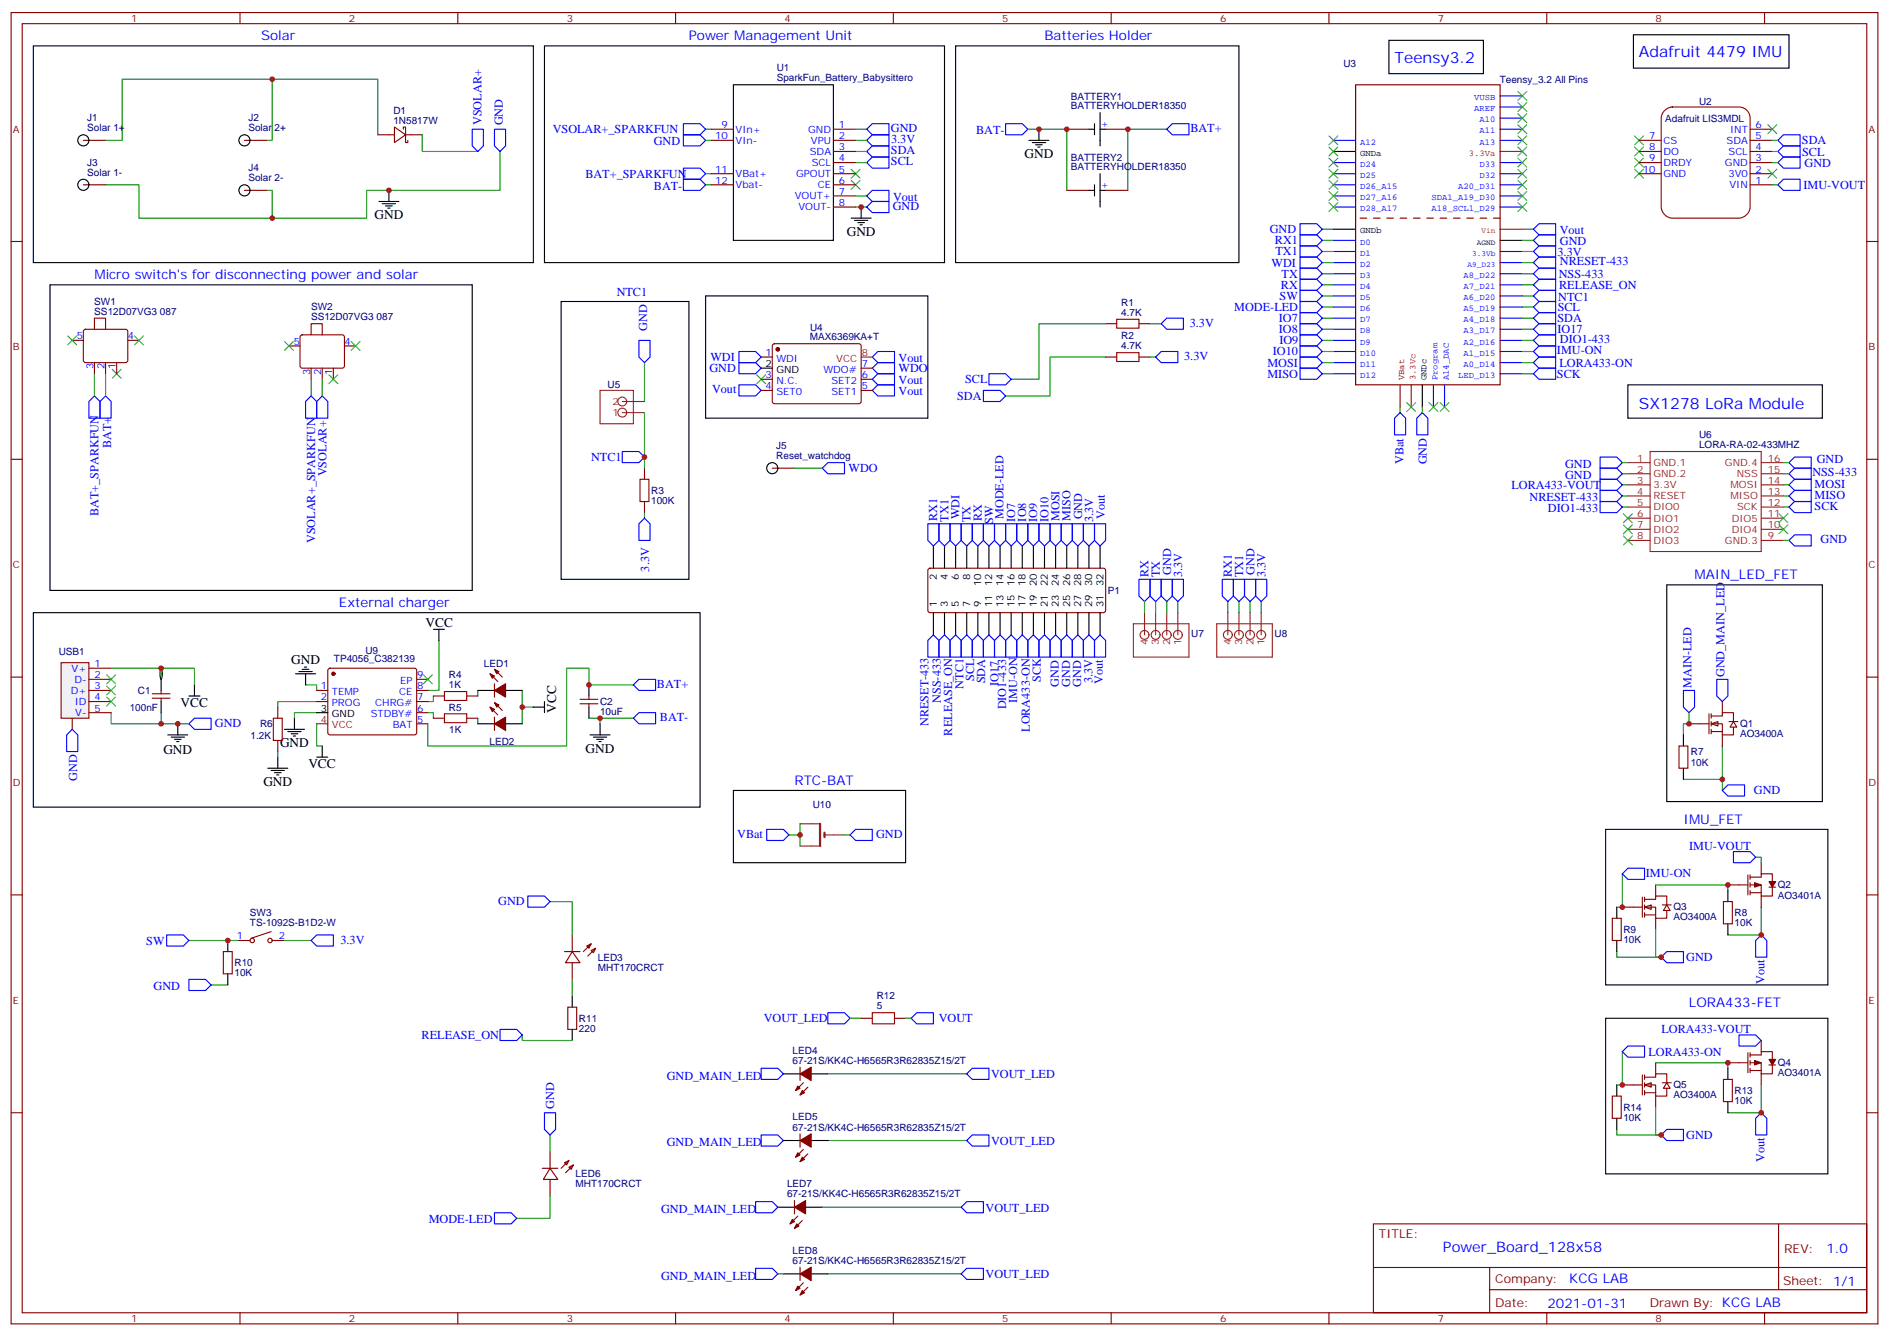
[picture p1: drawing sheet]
<svg xmlns="http://www.w3.org/2000/svg" width="600mm" height="424mm" viewBox="0 0 600 424" stroke-linecap="round" stroke-linejoin="round" font-family="sans-serif">
<defs><g id="words">
<g font-size="4.9" fill="#00f">
<text x="442.7" y="19.9">Teensy3.2</text>
<text x="520.3" y="18.1">Adafruit 4479 IMU</text>
<text x="520.3" y="129.9">SX1278 LoRa Module</text>
</g>
<text font-size="4.6" fill="#00f" x="458.1" y="397.5">Power_Board_128x58</text>
<g font-size="4.2" fill="#00f">
<text x="82.9" y="12.8">Solar</text>
<text x="218.7" y="12.8">Power Management Unit</text>
<text x="331.6" y="12.8">Batteries Holder</text>
<text x="30" y="88.7">Micro switch's for disconnecting power and solar</text>
<text x="538" y="183.9">MAIN_LED_FET</text>
<text x="107.6" y="192.7">External charger</text>
<text x="252.2" y="249.2">RTC-BAT</text>
<text x="534.5" y="261.5">IMU_FET</text>
<text x="536.2" y="319.7">LORA433-FET</text>
<text x="579.8" y="397.8">1.0</text>
<text x="498.2" y="407.3">KCG LAB</text>
<text x="491.3" y="415.1">2021-01-31</text>
</g>
<g font-size="4.2">
<text x="325.3" y="50.2">GND</text>
<text x="118.9" y="69.6">GND</text>
<text x="268.8" y="74.9">GND</text>
<text x="135.1" y="199.1">VCC</text>
<text x="92.4" y="210.9">GND</text>
<text x="57.3" y="224.3">VCC</text>
<text x="176.6" y="226.2" transform="rotate(-90 176.6 226.2)">VCC</text>
<text x="51.9" y="239.3">GND</text>
<text x="88.9" y="237.2">GND</text>
<text x="185.9" y="238.9">GND</text>
<text x="97.9" y="243.7">VCC</text>
<text x="83.6" y="249.5">GND</text>
</g>
<g font-size="3.9" fill="#00f">
<text x="152.9" y="39.7" transform="rotate(-90 152.9 39.7)">VSOLAR+</text>
<text x="159.7" y="39.8" transform="rotate(-90 159.7 39.8)">GND</text>
<text x="282.9" y="41.8">GND</text>
<text x="377.9" y="41.9">BAT+</text>
<text x="175.5" y="42.3">VSOLAR+_SPARKFUN</text>
<text x="207.6" y="46.1">GND</text>
<text x="282.9" y="45.5">3.3V</text>
<text x="309.9" y="42.6">BAT-</text>
<text x="572.1" y="45.8">SDA</text>
<text x="282.9" y="48.8">SDA</text>
<text x="282.9" y="52.4">SCL</text>
<text x="572.2" y="49.4">SCL</text>
<text x="572.9" y="53">GND</text>
<text x="185.8" y="56.5">BAT+_SPARKFUN</text>
<text x="572.6" y="59.9">IMU-VOUT</text>
<text x="207.6" y="60.2">BAT-</text>
<text x="283.5" y="63.8">Vout</text>
<text x="283.4" y="66.7">GND</text>
<text x="403.1" y="73.9">GND</text>
<text x="404.7" y="77.5">RX1</text>
<text x="495.2" y="74.3">Vout</text>
<text x="495.3" y="77.7">GND</text>
<text x="404.9" y="81.1">TX1</text>
<text x="494.5" y="81.2">3.3V</text>
<text x="403.7" y="84.6">WDI</text>
<text x="406.9" y="88.1">TX</text>
<text x="494.9" y="88.1">NSS-433</text>
<text x="495.3" y="84.3">NRESET-433</text>
<text x="195.8" y="93.9">NTC1</text>
<text x="406.3" y="95.3">SW</text>
<text x="406.7" y="91.7">RX</text>
<text x="494.7" y="95.4">NTC1</text>
<text x="495" y="91.7">RELEASE_ON</text>
<text x="391.9" y="98.8">MODE-LED</text>
<text x="494.5" y="98.8">SCL</text>
<text x="205.5" y="105.1" transform="rotate(-90 205.5 105.1)">GND</text>
<text x="377.7" y="103.9">3.3V</text>
<text x="406" y="105.8">IO8</text>
<text x="406" y="102.2">IO7</text>
<text x="494.5" y="105.7">IO17</text>
<text x="494.5" y="102.3">SDA</text>
<text x="404.1" y="112.8">IO10</text>
<text x="406.2" y="109.3">IO9</text>
<text x="494.3" y="112.4">IMU-ON</text>
<text x="495.3" y="109">DIO1-433</text>
<text x="225.2" y="118.1">GND</text>
<text x="225.5" y="114.6">WDI</text>
<text x="285.3" y="114.9">Vout</text>
<text x="285.3" y="118.1">WDO</text>
<text x="376" y="114.4">3.3V</text>
<text x="402.4" y="116.4">MOSI</text>
<text x="402.4" y="119.9">MISO</text>
<text x="494.3" y="120">SCK</text>
<text x="495.1" y="116.4">LORA433-ON</text>
<text x="226" y="124.9">Vout</text>
<text x="285.3" y="122">Vout</text>
<text x="285.3" y="125.5">Vout</text>
<text x="306.4" y="121.6">SCL</text>
<text x="303.9" y="126.9">SDA</text>
<text x="35.3" y="142.3" transform="rotate(-90 35.3 142.3)">BAT+</text>
<text x="187.6" y="146.4">NTC1</text>
<text x="269.4" y="149.9">WDO</text>
<text x="445.6" y="147.4" transform="rotate(-90 445.6 147.4)">VBat</text>
<text x="453" y="147.4" transform="rotate(-90 453 147.4)">GND</text>
<text x="496.9" y="148.6">GND</text>
<text x="576.8" y="146.9">GND</text>
<text x="103.6" y="151.2" transform="rotate(-90 103.6 151.2)">VSOLAR+</text>
<text x="479.8" y="155.2">LORA433-VOUT</text>
<text x="496.9" y="152.1">GND</text>
<text x="575.4" y="151">NSS-433</text>
<text x="576.1" y="154.8">MOSI</text>
<text x="485.6" y="159.1">NRESET-433</text>
<text x="576.1" y="161.9">SCK</text>
<text x="576.1" y="158.3">MISO</text>
<text x="31.3" y="163.9" transform="rotate(-90 31.3 163.9)">BAT+_SPARKFUN</text>
<text x="297.6" y="165.3" transform="rotate(-90 297.6 165.3)">RX1</text>
<text x="301.1" y="165.6" transform="rotate(-90 301.1 165.6)">TX1</text>
<text x="304.6" y="164.8" transform="rotate(-90 304.6 164.8)">WDI</text>
<text x="308.1" y="165.8" transform="rotate(-90 308.1 165.8)">TX</text>
<text x="311.7" y="165.5" transform="rotate(-90 311.7 165.5)">RX</text>
<text x="315.3" y="166.4" transform="rotate(-90 315.3 166.4)">SW</text>
<text x="318.6" y="164.8" transform="rotate(-90 318.6 164.8)">MODE-LED</text>
<text x="322.3" y="165.7" transform="rotate(-90 322.3 165.7)">IO7</text>
<text x="325.8" y="165.6" transform="rotate(-90 325.8 165.6)">IO8</text>
<text x="329.3" y="165.7" transform="rotate(-90 329.3 165.7)">IO9</text>
<text x="332.8" y="165.7" transform="rotate(-90 332.8 165.7)">IO10</text>
<text x="336.3" y="165.4" transform="rotate(-90 336.3 165.4)">MOSI</text>
<text x="339.9" y="165.3" transform="rotate(-90 339.9 165.3)">MISO</text>
<text x="343.6" y="164.9" transform="rotate(-90 343.6 164.9)">GND</text>
<text x="347.1" y="165.7" transform="rotate(-90 347.1 165.7)">3.3V</text>
<text x="350.8" y="164.8" transform="rotate(-90 350.8 164.8)">Vout</text>
<text x="491.5" y="162.6">DIO1-433</text>
<text x="100" y="172.5" transform="rotate(-90 100 172.5)">VSOLAR+_SPARKFUN</text>
<text x="578" y="172.3">GND</text>
<text x="206.1" y="181.4" transform="rotate(-90 206.1 181.4)">3.3V</text>
<text x="364.7" y="183.2" transform="rotate(-90 364.7 183.2)">RX</text>
<text x="368.2" y="183.2" transform="rotate(-90 368.2 183.2)">TX</text>
<text x="371.8" y="182.5" transform="rotate(-90 371.8 182.5)">GND</text>
<text x="375.3" y="183.3" transform="rotate(-90 375.3 183.3)">3.3V</text>
<text x="391.1" y="183.2" transform="rotate(-90 391.1 183.2)">RX1</text>
<text x="394.7" y="183.2" transform="rotate(-90 394.7 183.2)">TX1</text>
<text x="398.3" y="182.5" transform="rotate(-90 398.3 182.5)">GND</text>
<text x="401.8" y="183.3" transform="rotate(-90 401.8 183.3)">3.3V</text>
<text x="547.5" y="215" transform="rotate(-90 547.5 215)">GND_MAIN_LED</text>
<text x="208.6" y="218.3">BAT+</text>
<text x="305.9" y="218.6" transform="rotate(-90 305.9 218.6)">NTC1</text>
<text x="309.3" y="216.1" transform="rotate(-90 309.3 216.1)">SCL</text>
<text x="312.8" y="216.9" transform="rotate(-90 312.8 216.9)">SDA</text>
<text x="317" y="217.8" transform="rotate(-90 317 217.8)">IO17</text>
<text x="330.5" y="216.5" transform="rotate(-90 330.5 216.5)">SCK</text>
<text x="336.2" y="218.1" transform="rotate(-90 336.2 218.1)">GND</text>
<text x="339.7" y="218.1" transform="rotate(-90 339.7 218.1)">GND</text>
<text x="343.2" y="218.1" transform="rotate(-90 343.2 218.1)">GND</text>
<text x="346.8" y="216.8" transform="rotate(-90 346.8 216.8)">3.3V</text>
<text x="350.2" y="217.2" transform="rotate(-90 350.2 217.2)">Vout</text>
<text x="537" y="218.4" transform="rotate(-90 537 218.4)">MAIN-LED</text>
<text x="298.7" y="223.2" transform="rotate(-90 298.7 223.2)">NSS-433</text>
<text x="319.5" y="225.2" transform="rotate(-90 319.5 225.2)">DIO1-433</text>
<text x="322.9" y="223.2" transform="rotate(-90 322.9 223.2)">IMU-ON</text>
<text x="68.2" y="230.7">GND</text>
<text x="209.5" y="228.9">BAT-</text>
<text x="294.8" y="230.5" transform="rotate(-90 294.8 230.5)">NRESET-433</text>
<text x="302.2" y="233.5" transform="rotate(-90 302.2 233.5)">RELEASE_ON</text>
<text x="326.9" y="232.4" transform="rotate(-90 326.9 232.4)">LORA433-ON</text>
<text x="24.5" y="248" transform="rotate(-90 24.5 248)">GND</text>
<text x="556.8" y="251.9">GND</text>
<text x="234.1" y="266.1">VBat</text>
<text x="278.1" y="266.1">GND</text>
<text x="536.3" y="269.9">IMU-VOUT</text>
<text x="522.5" y="278.2">IMU-ON</text>
<text x="158.2" y="287.4">GND</text>
<text x="46.4" y="299.9">SW</text>
<text x="108.1" y="299.6">3.3V</text>
<text x="535.3" y="305.1">GND</text>
<text x="48.8" y="314.3">GND</text>
<text x="560.2" y="312.4" transform="rotate(-90 560.2 312.4)">Vout</text>
<text x="133.9" y="329.7">RELEASE_ON</text>
<text x="242.5" y="324.5">VOUT_LED</text>
<text x="298" y="324.5">VOUT</text>
<text x="527.5" y="328.1">LORA433-VOUT</text>
<text x="523.3" y="335.1">LORA433-ON</text>
<text x="211.7" y="342.7">GND_MAIN_LED</text>
<text x="314.6" y="342.3">VOUT_LED</text>
<text x="175.9" y="352" transform="rotate(-90 175.9 352)">GND</text>
<text x="211.7" y="363.9">GND_MAIN_LED</text>
<text x="314.6" y="363.5">VOUT_LED</text>
<text x="535.3" y="361.5">GND</text>
<text x="560.2" y="368.8" transform="rotate(-90 560.2 368.8)">Vout</text>
<text x="136.1" y="388.1">MODE-LED</text>
<text x="209.9" y="385">GND_MAIN_LED</text>
<text x="312.9" y="384.7">VOUT_LED</text>
<text x="209.9" y="406.2">GND_MAIN_LED</text>
<text x="312.9" y="405.8">VOUT_LED</text>
</g>
<g font-size="3.9" fill="#800">
<text x="437.8" y="393.1">TITLE:</text>
<text x="566.4" y="397.8">REV:</text>
<text x="474.7" y="407.3">Company:</text>
<text x="566.1" y="407.9">Sheet: 1/1</text>
<text x="474.7" y="415">Date:</text>
<text x="523.7" y="415.1">Drawn By: KCG LAB</text>
</g>
<g font-size="3.2" fill="#800">
<text x="41.6" y="7">1</text>
<text x="110.8" y="7">2</text>
<text x="179.9" y="7">3</text>
<text x="249.1" y="7">4</text>
<text x="318.2" y="7">5</text>
<text x="387.3" y="7">6</text>
<text x="456.5" y="7">7</text>
<text x="525.6" y="7">8</text>
<text x="4.1" y="42.1">A</text>
<text x="593.2" y="42.1">A</text>
<text x="4.1" y="111.2">B</text>
<text x="593.2" y="111.2">B</text>
<text x="4.1" y="180.4">C</text>
<text x="593.2" y="180.4">C</text>
<text x="4.1" y="249.5">D</text>
<text x="593.2" y="249.5">D</text>
<text x="4.1" y="318.7">E</text>
<text x="593.2" y="318.7">E</text>
<text x="41.6" y="419.7">1</text>
<text x="110.8" y="419.7">2</text>
<text x="179.9" y="419.7">3</text>
<text x="249.1" y="419.7">4</text>
<text x="318.2" y="419.7">5</text>
<text x="387.3" y="419.7">6</text>
<text x="456.5" y="419.7">7</text>
<text x="525.6" y="419.7">8</text>
</g>
<g font-size="3.2" fill="#000080">
<text x="246.6" y="22.6">U1</text>
<text x="426.5" y="21.1">U3</text>
<text x="246.6" y="25.9">SparkFun_Battery_Babysittero</text>
<text x="476.1" y="26.4">Teensy_3.2 All Pins</text>
<text x="340" y="34.7">BATTERYHOLDER18350</text>
<text x="340" y="31.6">BATTERY1</text>
<text x="539.4" y="33.3">U2</text>
<text x="27.7" y="41.7">Solar 1+</text>
<text x="27.7" y="38.6">J1</text>
<text x="78.9" y="41.7">Solar 2+</text>
<text x="78.9" y="38.6">J2</text>
<text x="124.9" y="39.3">1N5817W</text>
<text x="124.9" y="36">D1</text>
<text x="528.7" y="38.6">Adafruit LIS3MDL</text>
<text x="27.7" y="52.7">J3</text>
<text x="340" y="51.1">BATTERY2</text>
<text x="27.7" y="55.8">Solar 1-</text>
<text x="78.9" y="57.6">Solar 2-</text>
<text x="78.9" y="54.4">J4</text>
<text x="340" y="54.1">BATTERYHOLDER18350</text>
<text x="29.9" y="99.9">SS12D07VG3 087</text>
<text x="29.9" y="96.8">SW1</text>
<text x="98.7" y="101.7">SS12D07VG3 087</text>
<text x="98.7" y="98.6">SW2</text>
<text x="356" y="100.3">4.7K</text>
<text x="356" y="97">R1</text>
<text x="257.2" y="105.1">U4</text>
<text x="356" y="107.6">R2</text>
<text x="257.2" y="108.1">MAX6369KA+T</text>
<text x="356" y="110.9">4.7K</text>
<text x="192.9" y="123.3">U5</text>
<text x="246.4" y="142.6">J5</text>
<text x="539.4" y="142.2">LORA-RA-02-433MHZ</text>
<text x="539.4" y="139">U6</text>
<text x="246.4" y="145.8">Reset_watchdog</text>
<text x="206.7" y="160.1">100K</text>
<text x="206.7" y="156.9">R3</text>
<text x="351.7" y="188.6">P1</text>
<text x="378.2" y="202.3">U7</text>
<text x="404.6" y="202.3">U8</text>
<text x="18.6" y="207.9">USB1</text>
<text x="116" y="207.7">U9</text>
<text x="106" y="210">TP4056_C382139</text>
<text x="142.5" y="215.4">R4</text>
<text x="153.6" y="211.8">LED1</text>
<text x="43.8" y="220.3">C1</text>
<text x="142.5" y="218.5">1K</text>
<text x="41.2" y="225.6">100nF</text>
<text x="142.5" y="225.6">R5</text>
<text x="190.5" y="226.9">10uF</text>
<text x="190.5" y="223.9">C2</text>
<text x="82.6" y="230.9">R6</text>
<text x="142.6" y="232.7">1K</text>
<text x="552.4" y="234">AO3400A</text>
<text x="552.4" y="230.8">Q1</text>
<text x="79.5" y="234.4">1.2K</text>
<text x="155.4" y="236.5">LED2</text>
<text x="536.9" y="239.7">R7</text>
<text x="536.8" y="243.3">10K</text>
<text x="258" y="256.6">U10</text>
<text x="564.4" y="282">Q2</text>
<text x="564.4" y="285.2">AO3401A</text>
<text x="79.3" y="293.9">TS-1092S-B1D2-W</text>
<text x="79.3" y="290.7">SW3</text>
<text x="531.3" y="292.2">AO3400A</text>
<text x="531.3" y="289">Q3</text>
<text x="550.7" y="290.9">R8</text>
<text x="515.4" y="299.4">10K</text>
<text x="515.4" y="296.2">R9</text>
<text x="550.7" y="294.1">10K</text>
<text x="189.8" y="305.1">LED3</text>
<text x="74.4" y="310">10K</text>
<text x="74.4" y="306.7">R10</text>
<text x="189.8" y="308.2">MHT170CRCT</text>
<text x="278.4" y="317.3">R12</text>
<text x="278.4" y="320.4">5</text>
<text x="183.8" y="327.6">220</text>
<text x="183.8" y="324.5">R11</text>
<text x="251.6" y="334.5">LED4</text>
<text x="251.6" y="337.7">67-21S/KK4C-H6565R3R62835Z15/2T</text>
<text x="564.4" y="341.7">AO3401A</text>
<text x="564.4" y="338.4">Q4</text>
<text x="531.3" y="345.5">Q5</text>
<text x="550.7" y="347.3">R13</text>
<text x="515.4" y="352.6">R14</text>
<text x="531.3" y="348.7">AO3400A</text>
<text x="550.7" y="350.5">10K</text>
<text x="251.6" y="358.9">67-21S/KK4C-H6565R3R62835Z15/2T</text>
<text x="251.6" y="355.7">LED5</text>
<text x="515.4" y="355.8">10K</text>
<text x="182.7" y="376.9">MHT170CRCT</text>
<text x="182.7" y="373.7">LED6</text>
<text x="249.9" y="376.9">LED7</text>
<text x="249.9" y="380">67-21S/KK4C-H6565R3R62835Z15/2T</text>
<text x="251.6" y="401.2">67-21S/KK4C-H6565R3R62835Z15/2T</text>
<text x="251.6" y="398">LED8</text>
</g>
<g font-size="3.2" fill="#00f">
<text x="229.1" y="40.7">9</text>
<text x="266.3" y="40.7">1</text>
<text x="349.5" y="40.3">+</text>
<text x="557.4" y="40.7">6</text>
<text x="227" y="44.2">10</text>
<text x="233.5" y="42.1">VIn+</text>
<text x="233.5" y="45.6">VIn-</text>
<text x="256.6" y="42.1">GND</text>
<text x="257.5" y="45.6">VPU</text>
<text x="266.3" y="44.2">2</text>
<text x="266.3" y="47.7">3</text>
<text x="523.6" y="44.2">7</text>
<text x="523.6" y="47.7">8</text>
<text x="528.1" y="45.6">CS</text>
<text x="548.1" y="45.6">SDA</text>
<text x="549.3" y="42.1">INT</text>
<text x="557.4" y="47.7">4</text>
<text x="557.4" y="44.2">5</text>
<text x="257.1" y="49.1">SDA</text>
<text x="257.7" y="52.7">SCL</text>
<text x="266.3" y="51.3">4</text>
<text x="523.6" y="51.3">9</text>
<text x="528.1" y="49.1">DO</text>
<text x="528.1" y="52.7">DRDY</text>
<text x="547.6" y="52.7">GND</text>
<text x="548.8" y="49.1">SCL</text>
<text x="557.4" y="51.3">3</text>
<text x="227" y="54.8">11</text>
<text x="227" y="58.3">12</text>
<text x="233.5" y="56.2">VBat+</text>
<text x="233.5" y="59.7">Vbat-</text>
<text x="252.7" y="56.2">GPOUT</text>
<text x="259.7" y="59.7">CE</text>
<text x="266.3" y="54.8">5</text>
<text x="266.3" y="58.3">6</text>
<text x="349.5" y="59.7">+</text>
<text x="521.6" y="54.8">10</text>
<text x="528.1" y="56.2">GND</text>
<text x="548.7" y="56.2">3V0</text>
<text x="549" y="59.7">VIN</text>
<text x="557.4" y="58.3">1</text>
<text x="557.4" y="54.8">2</text>
<text x="252.3" y="63.3">VOUT+</text>
<text x="266.3" y="61.8">7</text>
<text x="266.3" y="65.4">8</text>
<text x="253.5" y="66.8">VOUT-</text>
<text x="24.4" y="107.7">5</text>
<text x="40.6" y="107.7">4</text>
<text x="93.2" y="109.5">5</text>
<text x="109.4" y="109.5">4</text>
<text x="243" y="113">1</text>
<text x="29.6" y="117.1" transform="rotate(-90 29.6 117.1)">3</text>
<text x="33.2" y="117.1" transform="rotate(-90 33.2 117.1)">2</text>
<text x="36.7" y="117.1" transform="rotate(-90 36.7 117.1)">1</text>
<text x="98.4" y="118.9" transform="rotate(-90 98.4 118.9)">3</text>
<text x="102" y="118.9" transform="rotate(-90 102 118.9)">2</text>
<text x="105.5" y="118.9" transform="rotate(-90 105.5 118.9)">1</text>
<text x="246.5" y="114.8">WDI</text>
<text x="261.4" y="118.3">WDO#</text>
<text x="273.6" y="116.5">7</text>
<text x="243" y="120.1">3</text>
<text x="243" y="123.6">4</text>
<text x="246.5" y="121.8">N.C.</text>
<text x="246.5" y="125.3">SET0</text>
<text x="264" y="125.3">SET1</text>
<text x="264" y="121.8">SET2</text>
<text x="273.6" y="123.6">5</text>
<text x="273.6" y="120.1">6</text>
<text x="22.8" y="213.2">V+</text>
<text x="30" y="211.8">1</text>
<text x="30" y="215.3">2</text>
<text x="132.5" y="215.3">9</text>
<text x="22.5" y="220.2">D+</text>
<text x="23.6" y="216.7">D-</text>
<text x="30" y="218.8">3</text>
<text x="101.9" y="218.8">1</text>
<text x="105.4" y="220.6">TEMP</text>
<text x="126.8" y="220.6">CE</text>
<text x="127.1" y="217.1">EP</text>
<text x="132.5" y="218.8">8</text>
<text x="23.7" y="223.8">ID</text>
<text x="23.9" y="227.3">V-</text>
<text x="30" y="222.4">4</text>
<text x="30" y="225.9">5</text>
<text x="101.9" y="222.4">2</text>
<text x="105.4" y="224.1">PROG</text>
<text x="117.7" y="227.6">STDBY#</text>
<text x="119.1" y="224.1">CHRG#</text>
<text x="132.5" y="225.9">6</text>
<text x="132.5" y="222.4">7</text>
<text x="124.7" y="231.2">BAT</text>
<text x="132.5" y="229.4">5</text>
<text x="75.2" y="298.2">1</text>
<text x="88.5" y="298.2">2</text>
</g>
<g font-size="3.2" fill="#f00">
<text x="273.6" y="113">8</text>
<text x="265.5" y="114.8">VCC</text>
<text x="101.9" y="229.4">4</text>
<text x="105.4" y="231.2">VCC</text>
</g>
<g font-size="3.2">
<text x="243" y="116.5">2</text>
<text x="246.5" y="118.3">GND</text>
<text x="297.4" y="184.2" transform="rotate(-90 297.4 184.2)">2</text>
<text x="300.9" y="184.2" transform="rotate(-90 300.9 184.2)">4</text>
<text x="304.4" y="184.2" transform="rotate(-90 304.4 184.2)">6</text>
<text x="308" y="184.2" transform="rotate(-90 308 184.2)">8</text>
<text x="311.5" y="186.2" transform="rotate(-90 311.5 186.2)">10</text>
<text x="315" y="186.2" transform="rotate(-90 315 186.2)">12</text>
<text x="318.6" y="186.2" transform="rotate(-90 318.6 186.2)">14</text>
<text x="322.1" y="186.2" transform="rotate(-90 322.1 186.2)">16</text>
<text x="325.6" y="186.2" transform="rotate(-90 325.6 186.2)">18</text>
<text x="329.1" y="186.2" transform="rotate(-90 329.1 186.2)">20</text>
<text x="332.7" y="186.2" transform="rotate(-90 332.7 186.2)">22</text>
<text x="336.2" y="186.2" transform="rotate(-90 336.2 186.2)">24</text>
<text x="339.7" y="186.2" transform="rotate(-90 339.7 186.2)">26</text>
<text x="343.3" y="186.2" transform="rotate(-90 343.3 186.2)">28</text>
<text x="346.8" y="186.2" transform="rotate(-90 346.8 186.2)">30</text>
<text x="350.3" y="186.2" transform="rotate(-90 350.3 186.2)">32</text>
<text x="297.4" y="192.7" transform="rotate(-90 297.4 192.7)">1</text>
<text x="300.9" y="192.7" transform="rotate(-90 300.9 192.7)">3</text>
<text x="304.4" y="192.7" transform="rotate(-90 304.4 192.7)">5</text>
<text x="308" y="192.7" transform="rotate(-90 308 192.7)">7</text>
<text x="311.5" y="192.7" transform="rotate(-90 311.5 192.7)">9</text>
<text x="315" y="192.7" transform="rotate(-90 315 192.7)">11</text>
<text x="318.6" y="192.7" transform="rotate(-90 318.6 192.7)">13</text>
<text x="322.1" y="192.7" transform="rotate(-90 322.1 192.7)">15</text>
<text x="325.6" y="192.7" transform="rotate(-90 325.6 192.7)">17</text>
<text x="329.1" y="192.7" transform="rotate(-90 329.1 192.7)">19</text>
<text x="332.7" y="192.7" transform="rotate(-90 332.7 192.7)">21</text>
<text x="336.2" y="192.7" transform="rotate(-90 336.2 192.7)">23</text>
<text x="339.7" y="192.7" transform="rotate(-90 339.7 192.7)">25</text>
<text x="343.3" y="192.7" transform="rotate(-90 343.3 192.7)">27</text>
<text x="346.8" y="192.7" transform="rotate(-90 346.8 192.7)">29</text>
<text x="350.3" y="192.7" transform="rotate(-90 350.3 192.7)">31</text>
<text x="101.9" y="225.9">3</text>
<text x="105.4" y="227.6">GND</text>
</g>
<g font-size="3.2" fill="#8d2323">
<text x="194.5" y="128.5">2</text>
<text x="194.5" y="132">1</text>
<text x="519.7" y="146.5">1</text>
<text x="524.9" y="147.9">GND.1</text>
<text x="547.6" y="147.9">GND.4</text>
<text x="561.3" y="146.5">16</text>
<text x="519.7" y="150">2</text>
<text x="519.7" y="153.6">3</text>
<text x="524.9" y="151.4">GND.2</text>
<text x="524.9" y="155">3.3V</text>
<text x="549.4" y="155">MOSI</text>
<text x="551.4" y="151.4">NSS</text>
<text x="561.3" y="153.6">14</text>
<text x="561.3" y="150">15</text>
<text x="519.7" y="157.1">4</text>
<text x="519.7" y="160.6">5</text>
<text x="524.9" y="158.5">RESET</text>
<text x="549.4" y="158.5">MISO</text>
<text x="561.3" y="160.6">12</text>
<text x="561.3" y="157.1">13</text>
<text x="519.7" y="164.1">6</text>
<text x="519.7" y="167.7">7</text>
<text x="524.9" y="162">DIO0</text>
<text x="524.9" y="165.6">DIO1</text>
<text x="549.8" y="165.6">DIO5</text>
<text x="551.5" y="162">SCK</text>
<text x="561.3" y="167.7">10</text>
<text x="561.3" y="164.1">11</text>
<text x="519.7" y="171.2">8</text>
<text x="524.9" y="169.1">DIO2</text>
<text x="524.9" y="172.6">DIO3</text>
<text x="547.6" y="172.6">GND.3</text>
<text x="549.8" y="169.1">DIO4</text>
<text x="561.3" y="171.2">9</text>
<text x="364.4" y="204.6" transform="rotate(-90 364.4 204.6)">4</text>
<text x="367.9" y="204.6" transform="rotate(-90 367.9 204.6)">3</text>
<text x="371.5" y="204.6" transform="rotate(-90 371.5 204.6)">2</text>
<text x="375" y="204.6" transform="rotate(-90 375 204.6)">1</text>
<text x="390.9" y="204.6" transform="rotate(-90 390.9 204.6)">4</text>
<text x="394.4" y="204.6" transform="rotate(-90 394.4 204.6)">3</text>
<text x="397.9" y="204.6" transform="rotate(-90 397.9 204.6)">2</text>
<text x="401.5" y="204.6" transform="rotate(-90 401.5 204.6)">1</text>
</g>
<g font-size="2.8" fill="#00f">
<text x="468.1" y="35.3">AREF</text>
<text x="468.1" y="31.8">VUSB</text>
<text x="469.8" y="38.8">A10</text>
<text x="431.8" y="45.9">A12</text>
<text x="469.8" y="42.4">A11</text>
<text x="469.8" y="45.9">A13</text>
<text x="431.8" y="52.9">D24</text>
<text x="469.8" y="52.9">D33</text>
<text x="431.8" y="56.5">D25</text>
<text x="431.8" y="60">D26_A15</text>
<text x="463" y="60">A20_D31</text>
<text x="469.8" y="56.5">D32</text>
<text x="431.8" y="63.5">D27_A16</text>
<text x="454.5" y="63.5">SDA1_A19_D30</text>
<text x="431.8" y="67">D28_A17</text>
<text x="454.5" y="67">A18_SCL1_D29</text>
<text x="431.8" y="77.6">D0</text>
<text x="431.8" y="81.2">D1</text>
<text x="431.8" y="84.7">D2</text>
<text x="431.8" y="88.2">D3</text>
<text x="464.7" y="88.2">A8_D22</text>
<text x="431.8" y="91.7">D4</text>
<text x="431.8" y="95.3">D5</text>
<text x="464.7" y="95.3">A6_D20</text>
<text x="464.7" y="91.7">A7_D21</text>
<text x="431.8" y="98.8">D6</text>
<text x="464.7" y="98.8">A5_D19</text>
<text x="431.8" y="102.3">D7</text>
<text x="431.8" y="105.9">D8</text>
<text x="464.7" y="105.9">A3_D17</text>
<text x="464.7" y="102.3">A4_D18</text>
<text x="431.8" y="112.9">D10</text>
<text x="431.8" y="109.4">D9</text>
<text x="464.7" y="112.9">A1_D15</text>
<text x="464.7" y="109.4">A2_D16</text>
<text x="431.8" y="116.4">D11</text>
<text x="431.8" y="120">D12</text>
<text x="463" y="120">LED_D13</text>
<text x="464.7" y="116.4">A0_D14</text>
<text x="456.4" y="120.8" transform="rotate(-90 456.4 120.8)">Program</text>
<text x="459.9" y="120.8" transform="rotate(-90 459.9 120.8)">A14_DAC</text>
</g>
<g font-size="2.8">
<text x="431.8" y="49.4">GNDa</text>
<text x="431.8" y="74.1">GNDb</text>
<text x="452.9" y="120.8" transform="rotate(-90 452.9 120.8)">GNDc</text>
</g>
<g font-size="2.8" fill="#f00">
<text x="466.4" y="49.4">3.3Va</text>
<text x="449.4" y="120.8" transform="rotate(-90 449.4 120.8)">3.3Vc</text>
</g>
<text font-size="2.8" fill="#840000" x="445.8" y="120.8" transform="rotate(-90 445.8 120.8)">VBat</text>
<text font-size="2.5" x="468.9" y="77.6">AGND</text>
<text font-size="2.5" fill="#f00" x="470.4" y="74.1">Vin</text>
<g font-size="2.5" fill="#00f">
<text x="467.4" y="81.2">3.3Vb</text>
<text x="465.9" y="84.7">A9_D23</text>
</g>
</g></defs>
<g fill="none" stroke="#870000" stroke-width=".35">
<path d="M3.5 4h592.7v416.3h-592.7zM7.1 7.5h585.6v409.2h-585.6zM76.2 4v3.5M145.3 4v3.5M214.5 4v3.5M283.6 4v3.5M352.8 4v3.5M421.9 4v3.5M491.1 4v3.5M560.2 4v3.5M26.5 58.7h7M26.5 44.6h7"/>
<path d="M77.6 44.6h7.1M119.9 42.8h5.3M125.2 40.3l3.6 2.5-3.6 2.5zM128.1 41v-.7h.7v5h.7v-.7M128.8 42.8h5.3M225.8 58.7h7M225.8 44.6h7M225.8 41h7M225.8 55.1h7M264.6 58.7h7M264.6 44.6h7M264.6 41h7"/>
<path d="M264.6 48.1h7M264.6 51.6h7M264.6 55.1h7M3.5 76.7h3.6M77.6 60.4h7.1M264.6 62.2h7M264.6 65.7h7M592.7 76.7h3.5M3.5 145.8h3.6M592.7 145.8h3.5M3.5 214.9h3.6M592.7 214.9h3.5"/>
<path d="M3.5 284.1h3.6M592.7 284.1h3.5M3.5 353.2h3.6M592.7 353.2h3.5M436 388.5h156.7v28.2h-156.7zM564.7 388.5v20.9M76.2 416.7v3.6M145.3 416.7v3.6M214.5 416.7v3.6M283.6 416.7v3.6M352.8 416.7v3.6M421.9 416.7v3.6"/>
<path d="M436.1 402.4h156.4M472.9 409.4h119.6M472.9 402.4v14.1M491.1 416.7v3.6M560.2 416.7v3.6"/>
</g>
<path d="M86.4 25.2h-47.6v19.4h-5.3M33.5 58.7h10.6v10.6h42.3M119.9 42.8v-17.6h-33.5v19.4h-1.7M134.1 42.8v5.3h17.6M158.7 48.1v12.3h-42.3v8.9h-30v-8.9h-1.7M326.3 41h12.4v19.4M370.4 41h-12.3v19.4M271.6 65.7h3.6" fill="none" stroke="#008700" stroke-width=".35"/>
<g fill="none" stroke="#000" stroke-width=".35">
<path d="M10.6 14.6h158.7v68.8h-158.7zM232.8 26.9h31.8v49.4h-31.8zM120.3 64h6.3M121.4 64.7h4.2M122.4 65.4h2.1M123.1 66.1h.7M123.5 60.4v3.6M270.2 69.3h6.4M271.3 70h4.2M272.3 70.7h2.2M273 71.4h.8M273.4 65.7v3.6"/>
<circle cx="26.5" cy="58.7" r="1.76"/>
<circle cx="26.5" cy="44.6" r="1.76"/>
<circle cx="77.6" cy="44.6" r="1.76"/>
<circle cx="77.6" cy="60.4" r="1.76"/>
</g>
<path d="M270.2 57.3l2.8 2.8M270.2 53.7l2.8 2.9M273 57.3l-2.8 2.8M273 53.7l-2.8 2.9M35.6 117.2l2.9 2.9M38.5 117.2l-2.9 2.9" fill="none" stroke="#3c3" stroke-width=".35"/>
<g fill="none" stroke="#00f" stroke-width=".35">
<path d="M217 39.3h5.2l1.8 1.7-1.8 1.8h-5.2zM319.3 39.3h5.3l1.7 1.7-1.7 1.8h-5.3zM149.9 41h3.6v5.3l-1.8 1.8-1.8-1.8zM157 41h3.5v5.3l-1.8 1.8-1.7-1.8zM217 56.9h5.2l1.8 1.8-1.8 1.7h-5.2zM217 53.4h5.2l1.8 1.7-1.8 1.8h-5.2zM217 42.8h5.2l1.8 1.8-1.8 1.7h-5.2zM275.2 41l1.7-1.7h5.3v3.5h-5.3zM275.2 48.1l1.7-1.8h5.3v3.5h-5.3zM275.2 51.6l1.7-1.8h5.3v3.6h-5.3zM275.2 44.6l1.7-1.8h5.3v3.5h-5.3zM370.4 41l1.8-1.7h5.3v3.5h-5.3z"/>
<path d="M275.2 62.2l1.7-1.8h5.3v3.6h-5.3zM275.2 65.7l1.7-1.7h5.3v3.5h-5.3zM28.2 127.5l1.8-1.8 1.7 1.8v5.3h-3.5zM31.7 127.5l1.8-1.8 1.8 1.8v5.3h-3.6zM97 127.5l1.8-1.8 1.7 1.8v5.3h-3.5zM100.5 127.5l1.8-1.8 1.8 1.8v5.3h-3.6z"/>
</g>
<path d="M19.4 210.4h8.8v17.6h-8.8z" fill="#f0f0f0" stroke="#870000" stroke-width=".35"/>
<g fill="none" stroke="#870000" stroke-width=".35">
<path d="M28.2 212.1h7.1M28.2 215.7h7.1M28.2 219.2h7.1M51.2 219.2v1M100.5 219.2h3.6M104.3 212.3l.5-.2h26.8l.5 .2 .2 .5-.1 20.1-.6 .4-27.1-.1-.4-.6v-19.8zM132.3 215.7h3.5M132.3 219.2h3.5M155.6 213.9l2.4 2.5M157 217.1v4.2M157 212.5l2.5 2.4M22.9 228v3.5"/>
<path d="M28.2 222.7h7.1M28.2 226.2h7.1M48.3 221.7h5.7M48.3 220.2h5.7M51.2 221.7v1M88.2 224.5v3.5M88.2 235.1v3.5M100.5 222.7h3.6M132.3 222.7h3.5M132.3 226.2h3.5M132.3 229.8h3.5M137.6 220.9h3.5"/>
<path d="M137.6 228h3.5M148.2 220.9h3.5M148.2 228h3.5M155.6 224.5l2.4 2.4M157 223.1l2.5 2.4M157 227.6v4.3M184.1 223.4h5.7M184.1 222h5.7M187 220.9v1.1M187 223.4v1.1"/>
</g>
<path d="M201.1 217.4l1.7-1.7h5.3v3.5h-5.3zM22.9 231.5l1.8 1.8v5.3h-3.5v-5.3zM60 229.8l1.7-1.8h5.3v3.5h-5.3zM201.1 228l1.7-1.8h5.3v3.6h-5.3zM557.4 355l1.8-1.8 1.7 1.8v5.3h-3.5zM527.4 360.3l1.8-1.8h5.3v3.6h-5.3z" fill="none" stroke="#00f" stroke-width=".35"/>
<path d="M33.9 214.2l2.8 2.9M33.9 217.8l2.8 2.8M36.7 214.2l-2.8 2.9M36.7 217.8l-2.8 2.8M134.4 214.2l2.8 2.9M137.2 214.2l-2.8 2.9M33.9 221.3l2.8 2.8M36.7 221.3l-2.8 2.8" fill="none" stroke="#3c3" stroke-width=".35"/>
<g fill="none" stroke="#008700" stroke-width=".35">
<path d="M35.3 212.1h26.4v5.3M51.2 212.1v3.6M97 217.4h3.5v1.8M139.3 203.3v15.9h-3.5M151.7 219.2v1.7M165.8 219.2v10.6M201.1 217.4h-14.1v-5.3h-7.1v24.7h-44.1v-7M35.3 226.2v3.6h24.7M51.2 226.2v3.6M88.2 238.6v1.7M100.5 229.8v7h1.8M100.5 226.2h-7v1.8"/>
<path d="M100.5 222.7h-12.3v1.8M135.8 226.2h1.8v1.8M137.6 220.9v1.8h-1.8M151.7 228v1.8M165.8 224.5h3.5M187 228h14.1M190.5 228v1.8"/>
</g>
<g fill="none" stroke="#000" stroke-width=".35">
<path d="M172.9 14.6h127v68.8h-127zM303.4 14.6h89.9v68.8h-89.9zM15.9 90.4h134v97h-134zM10.6 194.5h211.6v61.7h-211.6zM137.6 199.8h3.5M139.3 199.8v3.5M51 212.2l.2-.1a4.6 4.6 0 0 1 0 3.6 4.8 4.8 0 0 1-.2-3.5zM51.2 215.7v3.5M61.7 217.4v3.5M93.8 213.9h6.4M94.9 213.2h4.2M96 212.5h2.1"/>
<path d="M96.7 211.8h.7M97 213.9v3.5M151.7 219.2h5.3M160.5 219.2h5.3M187 217.4v3.5M51.2 222.7v3.5M53.3 233.3h6.3M54.3 234h4.3M55.4 234.7h2.1M56.1 235.4h.7M56.4 229.8v3.5M60 220.9h3.5"/>
<path d="M90.3 231.5h6.4M91.4 232.2h4.2M92.4 232.9h2.1M93.1 233.6h.7M93.5 228v3.5M100.5 226.2h3.6M102.3 236.8v3.5M151.7 229.8h5.3M160.5 229.8h5.3M169.3 224.5h3.6M172.9 222.7v3.5M187 224.5v3.5"/>
<path d="M187.3 233.3h6.4M188.4 234h4.2M189.4 234.7h2.2M190.1 235.4h.8M190.5 229.8v3.5M85 243.9h6.4M86.1 244.6h4.2M87.1 245.3h2.2M87.8 246h.7M88.2 240.3v3.6M100.5 240.3h3.6M509.8 323.3h70.5v49.3h-70.5z"/>
</g>
<g fill="#870000" stroke="#870000" stroke-width=".35">
<path d="M157 229.8l3.5-2.2v4.3z"/>
<path d="M155.6 224.5l1.4 .7-.7 .7z"/>
<path d="M157 223.1l1.4 .7-.7 .7z"/>
<path d="M157 219.2l3.5-2.1v4.2z"/>
<path d="M155.6 213.9l1.4 .7-.7 .7z"/>
<path d="M157 212.5l1.4 .7-.7 .7z"/>
<circle cx="105.8" cy="213.9" r=".53"/>
</g>
<path d="M100.5 229.8h3.6" fill="none" stroke="#f00" stroke-width=".35"/>
<path d="M141.1 219.5h7.1v2.9h-7.1zM86.8 228h2.8v7.1h-2.8zM141.1 226.6h7.1v2.8h-7.1z" fill="none" stroke="#a10000" stroke-width=".35"/>
<g fill="#fff" stroke="#870000" stroke-width=".35">
<path d="M522.1 344.4l2.1-.7v1.4z"/>
<path d="M529.2 343.7l1 1.8h-2.1z"/>
</g>
<g fill="none" stroke="#870000" stroke-width=".35">
<path d="M525.6 337.4v3.5M548.6 337.4h6.3M554.9 334.2v6.3M555.6 334.9h3.6v-1.1h3.5v2.5M555.6 337.4h3.6v3.5M555.6 339.8h3.6M555.6 334.2v1.4M555.6 336.7v1.4M555.6 339.1v1.4M559.2 330.3v3.5M561.6 338.1h2.1M562.7 338.1v2.8h-3.5"/>
<path d="M511.9 347.9h2.8v7.1h-2.8zM515.1 344.4h6.3M521.4 341.2v6.4M522.1 341.9h3.5v-1h3.6v2.8M522.1 344.4h3.5v3.5h3.6v-2.4M522.1 346.9h3.5M522.1 341.2v1.5M522.1 343.7v1.4M522.1 346.2v1.4M525.6 347.9v3.6M527.8 343.7h2.8M547.2 342.7h2.8v7h-2.8z"/>
<path d="M559.2 340.9v3.5"/>
</g>
<path d="M515.1 333.8v10.6h-1.8M525.6 337.4h23v1.7M525.6 351.5v8.8h1.8h-14.1v-1.8M559.2 344.4v8.8h-10.6" fill="none" stroke="#008700" stroke-width=".35"/>
<path d="M509.8 263.3h70.5v49.4h-70.5zM548.6 339.1v3.6M513.3 344.4v3.5M513.3 355v3.5M548.6 349.7v3.5" fill="none" stroke="#000" stroke-width=".35"/>
<path d="M527.4 303.8l1.8-1.7h5.3v3.5h-5.3zM516.8 332.1h5.3v3.5h-5.3l-1.7-1.8zM552.1 328.5h5.3l1.8 1.8-1.8 1.8h-5.3z" fill="none" stroke="#00f" stroke-width=".35"/>
<g fill="#870000" stroke="#870000" stroke-width=".35">
<path d="M557 336.7l2.2 .7-2.2 .7z"/>
<path d="M561.6 336.3h2.1l-1 1.8z"/>
</g>
<g fill="#fff" stroke="#870000" stroke-width=".35">
<path d="M522.1 288l2.1-.7v1.4z"/>
<path d="M529.2 287.3l1 1.7h-2.1z"/>
</g>
<g fill="none" stroke="#870000" stroke-width=".35">
<path d="M520.3 55.1h7.1M520.3 51.6h7.1M520.3 48.1h7.1M520.3 44.6h7.1M555.6 58.7h7.1M555.6 55.1h7.1M555.6 51.6h7.1M555.6 48.1h7.1M555.6 44.6h7.1M555.6 41h7.1M351 102.8h3.5M351 113.3h3.5"/>
<path d="M361.6 102.8h3.5M361.6 113.3h3.5M554.9 277.7v6.4M555.6 278.4h3.6v-1h3.5v2.5M555.6 277.7v1.5M559.2 273.9v3.5M511.9 291.5h2.8v7.1h-2.8zM515.1 288h6.3M521.4 284.8v6.3M522.1 285.5h3.5v-1.1h3.6v2.9M522.1 288h3.5v3.5h3.6v-2.5M522.1 290.4h3.5"/>
<path d="M522.1 284.8v1.4M522.1 287.3v1.4M522.1 289.7v1.4M525.6 280.9v3.5M525.6 291.5v3.5M527.8 287.3h2.8M547.2 286.2h2.8v7.1h-2.8zM548.6 280.9h6.3M555.6 280.9h3.6v3.5M555.6 283.4h3.6M555.6 280.2v1.4M555.6 282.7v1.4"/>
<path d="M559.2 284.4v3.6M561.6 281.6h2.1M562.7 281.6v2.8h-3.5M254 338.8v4.2M254 359.9v4.3M255.1 343.7l-2.5 2.5M256.5 345.1l-2.5 2.5M172.2 370.9h4.9M174.6 370.9l2.5 3.5h-4.6zM174.6 365.6v5.3M174.6 374.4v5.3M179.2 369.1l1.4-.7-.7 1.4z"/>
<path d="M180.6 370.5l1.4-.7-.7 1.4zM180.6 368.4l-2.4 2.5M182 369.8l-2.4 2.5M255.1 364.9l-2.5 2.4M256.5 366.3l-2.5 2.5M252.2 381.1v4.2M253.3 386l-2.5 2.5M254.7 387.5l-2.5 2.4M254 402.3v4.2M255.1 407.2l-2.5 2.5M256.5 408.6l-2.5 2.5"/>
</g>
<g fill="none" stroke="#008700" stroke-width=".35">
<path d="M224 44.6h1.8M224 41h1.8M224 55.1h1.8M224 58.7h1.8M271.6 44.6h3.6M271.6 51.6h3.6M271.6 48.1h3.6M271.6 41h3.6M562.7 44.6h1.7M562.7 51.6h1.7M562.7 48.1h1.7M562.7 58.7h1.7"/>
<path d="M271.6 62.2h3.6M351 102.8h-21.2v17.6h-8.8M351 113.3h-17.6v12.4h-14.1M365.1 102.8h3.6M365.1 113.3h1.8M515.1 146.9h1.7M515.1 150.4h1.7M515.1 153.9h1.7M515.1 157.4h1.7M566.2 146.9h1.8M566.2 150.4h1.8M566.2 153.9h1.8"/>
<path d="M566.2 157.4h1.8M515.1 161h1.7M566.2 161h1.8M566.2 171.6h1.8M536.2 226.2v3.6h-1.7v3.5M546.8 236.8v10.6h-12.3M546.8 247.4v3.5M515.1 277.4v10.6h-1.8M557.4 272.1h1.8v1.8M525.6 295v8.8h1.8h-14.1v-1.7M525.6 280.9h23v1.8M559.2 288v8.8h-10.6"/>
<path d="M262.8 340.9h44.1M262.8 362.1h44.1M261.1 383.2h44.1M262.8 404.4h42.4"/>
</g>
<g fill="none" stroke="#000" stroke-width=".35">
<path d="M441 12.8h30v10.6h-30zM518.6 11h49.4v10.6h-49.4zM516.8 122.2h61.8v10.6h-61.8zM529.2 185.7h49.4v68.8h-49.4zM513.3 288v3.5M513.3 298.6v3.5M548.6 282.7v3.5M548.6 293.3v3.5M248.7 340.9h5.3M257.5 340.9h5.3M248.7 362.1h5.3M257.5 362.1h5.3"/>
<path d="M246.9 383.2h5.3M255.8 383.2h5.3M248.7 404.4h5.3M257.5 404.4h5.3"/>
</g>
<g fill="none" stroke="#00f" stroke-width=".35">
<path d="M564.4 44.6l1.8-1.8h5.3v3.5h-5.3zM564.4 48.1l1.8-1.8h5.3v3.5h-5.3zM564.4 51.6l1.8-1.8h5.3v3.6h-5.3zM564.4 58.7l1.8-1.8h5.3v3.5h-5.3zM314 118.6h5.3l1.7 1.8-1.7 1.8h-5.3zM366.9 113.3l1.8-1.7h5.2v3.5h-5.2zM368.7 102.8l1.7-1.8h5.3v3.5h-5.3zM312.2 123.9h5.3l1.8 1.8-1.8 1.8h-5.3zM508 159.2h5.3l1.8 1.8-1.8 1.7h-5.3zM508 145.1h5.3l1.8 1.8-1.8 1.7h-5.3zM508 148.6h5.3l1.8 1.8-1.8 1.8h-5.3zM508 152.2h5.3l1.8 1.7-1.8 1.8h-5.3z"/>
<path d="M508 155.7h5.3l1.8 1.7-1.8 1.8h-5.3zM568 157.4l1.7-1.7h5.3v3.5h-5.3zM568 153.9l1.7-1.7h5.3v3.5h-5.3zM568 150.4l1.7-1.8h5.3v3.6h-5.3zM568 146.9l1.7-1.8h5.3v3.5h-5.3zM568 161l1.7-1.8h5.3v3.5h-5.3zM568 171.6l1.7-1.8h5.3v3.5h-5.3zM534.5 219.2h3.5v5.3l-1.8 1.7-1.7-1.7zM546.8 250.9l1.8-1.7h5.3v3.5h-5.3zM516.8 275.6h5.3v3.6h-5.3l-1.7-1.8zM550.3 270.3h5.3l1.8 1.8-1.8 1.8h-5.3zM559.2 296.8l1.7 1.8v5.2h-3.5v-5.2z"/>
<path d="M241.7 339.1h5.2l1.8 1.8-1.8 1.8h-5.2zM172.9 353.2h3.5v5.3l-1.8 1.8-1.7-1.8zM306.9 340.9l1.8-1.8h5.3v3.6h-5.3zM241.7 360.3h5.2l1.8 1.8-1.8 1.7h-5.2zM157 385h5.3l1.7 1.8-1.7 1.7h-5.3zM239.9 381.5h5.3l1.7 1.7-1.7 1.8h-5.3zM239.9 402.6h5.3l1.7 1.8-1.7 1.8h-5.3z"/>
</g>
<g fill="#870000" stroke="#870000" stroke-width=".35">
<path d="M557 280.2l2.2 .7-2.2 .7z"/>
<path d="M561.6 279.9h2.1l-1 1.7z"/>
<path d="M252.2 383.2l3.6-2.1v4.2z"/>
<path d="M251.5 387.1l.7 .7-1.4 .7z"/>
<path d="M252.9 388.5l.7 .7-1.4 .7z"/>
<path d="M254 404.4l3.5-2.1v4.2z"/>
<path d="M253.3 408.3l.7 .7-1.4 .7z"/>
<path d="M254.7 409.7l.7 .7-1.4 .7z"/>
<path d="M254 362.1l3.5-2.2v4.3z"/>
<path d="M253.3 365.9l.7 .7-1.4 .7z"/>
<path d="M254.7 367.3l.7 .8-1.4 .7z"/>
<path d="M254 340.9l3.5-2.1v4.2z"/>
<path d="M253.3 344.8l.7 .7-1.4 .7z"/>
<path d="M254.7 346.2l.7 .7-1.4 .7z"/>
</g>
<g fill="none" stroke="#8c2424" stroke-width=".35">
<path d="M516.8 146.9h7.1M516.8 150.4h7.1M516.8 153.9h7.1M516.8 157.4h7.1M523.9 143.3h35.3v31.8h-35.3zM559.2 146.9h7M559.2 150.4h7M559.2 153.9h7M559.2 157.4h7M516.8 161h7.1M516.8 164.5h7.1M516.8 168h7.1"/>
<path d="M516.8 171.6h7.1M559.2 161h7M559.2 164.5h7M559.2 168h7M559.2 171.6h7"/>
</g>
<g fill="none" stroke="#3c3" stroke-width=".35">
<path d="M518.9 53.7l2.9 2.9M518.9 46.7l2.9 2.8M518.9 50.2l2.9 2.8M518.9 43.1l2.9 2.9M521.8 53.7l-2.9 2.9M521.8 46.7l-2.9 2.8M521.8 50.2l-2.9 2.8M521.8 43.1l-2.9 2.9M561.3 53.7l2.8 2.9M564.1 53.7l-2.8 2.9M515.4 170.1l2.8 2.9M515.4 163.1l2.8 2.8"/>
<path d="M515.4 166.6l2.8 2.8M518.2 170.1l-2.8 2.9M518.2 163.1l-2.8 2.8M518.2 166.6l-2.8 2.8M564.8 163.1l2.8 2.8M564.8 166.6l2.8 2.8M567.6 163.1l-2.8 2.8M567.6 166.6l-2.8 2.8"/>
</g>
<path d="M528.6 35l1.1-.8 1.2-.2h21.2a3.5 3.5 0 0 1 3.5 3.5v28.2a3.8 3.8 0 0 1-3.5 3.6h-21.2a3.8 3.8 0 0 1-3.5-3.6v-28.2a3.5 3.5 0 0 1 1.2-2.5z" fill="none" stroke="#900" stroke-width=".35"/>
<path d="M354.5 101.4h7.1v2.8h-7.1zM354.5 111.9h7.1v2.9h-7.1z" fill="none" stroke="#a10000" stroke-width=".35"/>
<g fill="#fff" stroke="#870000" stroke-width=".35">
<path d="M543.3 229.8l2.1-.7v1.4z"/>
<path d="M550.3 229.1l1.1 1.7h-2.1z"/>
</g>
<g fill="none" stroke="#870000" stroke-width=".35">
<path d="M338.7 41h7M351 41h7.1M338.7 60.4h7M351 60.4h7.1M22.9 108.1h3.6M26.7 104.7l.5-.2h12.7l.5 .2 .2 .5-.1 9.5-.6 .4-13-.1-.4-.6v-9.2zM30 104.5v-3.5h3.5v3.5M30 115.1v3.5M33.5 115.1v3.5M37 115.1v3.5M40.6 108.1h3.5M91.7 109.8h3.5"/>
<path d="M95.5 106.5l.5-.2h12.7l.5 .2 .2 .5-.1 9.4-.6 .5-13-.1-.5-.6v-9.2zM98.8 106.3v-3.5h3.5v3.5M98.8 116.9v3.5M102.3 116.9v3.5M105.8 116.9v3.5M109.4 109.8h3.5M241.7 113.3h3.5M245.4 109.3l.5-.2 27.1 .1 .4 .6-.1 17.9-.6 .5-27.1-.1-.4-.6v-17.7zM273.4 116.9h3.5M241.7 120.4h3.5M241.7 123.9h3.5M273.4 120.4h3.5"/>
<path d="M273.4 123.9h3.5M204.6 148.6v3.6M204.6 159.2v3.5M245.2 148.6h7M294.8 180.6l.5-.2h55.3l.4 .7v12.7l-.2 .5-.5 .2h-55l-.5-.2-.2-.5v-12.7zM533 236.8h2.9v7.1h-2.9zM536.2 229.8h6.4M542.6 226.6v6.3M543.3 227.3h3.5v-1.1h3.5v2.9M543.3 229.8h3.5v3.5h3.5v-2.5M543.3 232.2h3.5M543.3 226.6v1.4"/>
<path d="M543.3 229.1v1.4M543.3 231.5v1.4M546.8 222.7v3.5M546.8 233.3v3.5M548.9 229.1h2.8M75.8 298.6h3.6M86.1 295.7l-6.4 2.2M86.4 298.6h3.6M181.7 296.8v5.3M187.7 299.6l-2.5 2.5M70.9 302.1h2.8v7h-2.8zM179.2 302.1h4.9"/>
<path d="M180.3 319.7h2.8v7.1h-2.8zM181.7 302.1l2.4 3.5h-4.5zM181.7 305.6v5.3M186.3 300.3l1.4-.7-.7 1.4zM187.7 301.7l1.4-.7-.7 1.4zM189.1 301l-2.5 2.5M273.4 323.3h3.5M284 323.3h3.5"/>
<circle cx="80.1" cy="298.6" r=".71"/>
<circle cx="85.7" cy="298.6" r=".71"/>
</g>
<g fill="none" stroke="#000" stroke-width=".35">
<path d="M347.5 39.3v3.5M349.2 35.7v10.6M326.7 44.6h6.3M327.7 45.3h4.3M328.8 46h2.1M329.5 46.7h.7M329.8 41v3.6M345.7 41h1.8M347.5 58.7v3.5M349.2 55.1v10.6M349.2 41h1.8M423.3 48.1h7.1"/>
<path d="M345.7 60.4h1.8M349.2 60.4h1.8M423.3 72.8h7.1M476.2 76.3h7.1M178.2 95.7h40.5v88.2h-40.5zM224 93.9h70.6v38.9h-70.6zM241.7 116.9h3.5M451.6 122.2v7M296.3 173.3v7.1M299.9 173.3v7.1M303.4 173.3v7.1M306.9 173.3v7.1"/>
<path d="M310.4 173.3v7.1M314 173.3v7.1M317.5 173.3v7.1M321 173.3v7.1M324.6 173.3v7.1M328.1 173.3v7.1M331.6 173.3v7.1M335.1 173.3v7.1M338.7 173.3v7.1M342.2 173.3v7.1M345.7 173.3v7.1M349.2 173.3v7.1"/>
<path d="M296.3 194.5v7M299.9 194.5v7M303.4 194.5v7M306.9 194.5v7M310.4 194.5v7M314 194.5v7M317.5 194.5v7M321 194.5v7M324.6 194.5v7M328.1 194.5v7M331.6 194.5v7M335.1 194.5v7"/>
<path d="M338.7 194.5v7M342.2 194.5v7M345.7 194.5v7M349.2 194.5v7M534.5 233.3v3.5M232.8 250.9h54.7v23h-54.7zM534.5 243.9v3.5M72.3 298.6v3.5M72.3 309.1v3.6M181.7 316.2v3.5M181.7 326.8v3.5"/>
<circle cx="245.2" cy="148.6" r="1.76"/>
</g>
<g fill="none" stroke="#008700" stroke-width=".35">
<path d="M419.8 79.8h3.5M419.8 76.3h3.5M419.8 72.8h3.5M483.3 79.8h3.5M483.3 76.3h3.5M483.3 72.8h3.5M419.8 93.9h3.5M419.8 83.4h3.5M419.8 90.4h3.5M419.8 86.9h3.5M419.8 97.5h3.5M483.3 93.9h3.5"/>
<path d="M483.3 83.4h3.5M483.3 90.4h3.5M483.3 86.9h3.5M483.3 97.5h3.5M30 118.6v7.1M33.5 118.6v7.1M204.6 115.1v12.4M419.8 111.6h3.5M419.8 108.1h3.5M419.8 104.5h3.5M419.8 101h3.5M419.8 115.1h3.5"/>
<path d="M419.8 118.6h3.5M483.3 104.5h3.5M483.3 111.6h3.5M483.3 108.1h3.5M483.3 101h3.5M483.3 115.1h3.5M483.3 118.6h3.5M98.8 120.4v5.3M102.3 120.4v5.3M204.6 131v17.6M444.5 129.2v1.8M451.6 129.2v1.8"/>
<path d="M252.2 148.6h8.9M204.6 162.7v1.8M363.4 191v3.5M366.9 191v3.5M370.4 191v3.5M373.9 191v3.5M389.8 191v3.5M393.3 191v3.5M396.9 191v3.5M400.4 191v3.5M254 261.5v3.5h-3.5M254 265v3.6"/>
<path d="M268.1 265h1.8M60 298.6h15.8M90 298.6h8.8M174.6 286.2h7.1v10.6M67 312.7h5.3M181.7 310.9v5.3M165.8 328.5v1.8h15.9M269.9 323.3h3.5M287.5 323.3h1.8M174.6 379.7v7.1h-10.6M174.6 360.3v5.3M246.9 404.4h1.8"/>
</g>
<path d="M203.2 152.2h2.8v7h-2.8zM276.9 321.5h7.1v3.5h-7.1z" fill="none" stroke="#a10000" stroke-width=".35"/>
<g fill="none" stroke="#00f" stroke-width=".35">
<path d="M476.2 37.5h7.1M476.2 34h7.1M476.2 30.4h7.1M423.3 44.6h7.1M423.3 51.6h7.1M423.3 55.1h7.1M423.3 58.7h7.1M476.2 41h7.1M476.2 44.6h7.1M476.2 51.6h7.1M476.2 55.1h7.1M476.2 58.7h7.1"/>
<path d="M412.7 74.5h5.3l1.8 1.8-1.8 1.8h-5.3zM412.7 78.1h5.3l1.8 1.7-1.8 1.8h-5.3zM412.7 71h5.3l1.8 1.8-1.8 1.7h-5.3zM423.3 79.8h7.1M423.3 76.3h7.1M423.3 62.2h7.1M423.3 65.7h7.1M476.2 79.8h7.1M476.2 62.2h7.1M476.2 65.7h7.1M486.8 76.3l1.8-1.8h5.3v3.6h-5.3zM486.8 79.8l1.8-1.7h5.3v3.5h-5.3z"/>
<path d="M486.8 72.8l1.8-1.8h5.3v3.5h-5.3zM412.7 81.6h5.3l1.8 1.8-1.8 1.7h-5.3zM412.7 85.1h5.3l1.8 1.8-1.8 1.8h-5.3zM412.7 88.7h5.3l1.8 1.7-1.8 1.8h-5.3zM412.7 99.2h5.3l1.8 1.8-1.8 1.8h-5.3zM412.7 95.7h5.3l1.8 1.8-1.8 1.7h-5.3zM412.7 92.2h5.3l1.8 1.7-1.8 1.8h-5.3zM423.3 97.5h7.1M423.3 83.4h7.1M423.3 93.9h7.1M423.3 90.4h7.1M423.3 86.9h7.1"/>
<path d="M476.2 97.5h7.1M476.2 83.4h7.1M476.2 93.9h7.1M476.2 90.4h7.1M476.2 86.9h7.1M486.8 93.9l1.8-1.7h5.3v3.5h-5.3zM486.8 90.4l1.8-1.7h5.3v3.5h-5.3zM486.8 83.4l1.8-1.8h5.3v3.5h-5.3zM486.8 86.9l1.8-1.8h5.3v3.6h-5.3zM488.6 95.7h5.3v3.5h-5.3l-1.8-1.7zM488.6 99.2h5.3v3.6h-5.3l-1.8-1.8zM202.8 108.1h3.6v5.2l-1.8 1.8-1.8-1.8z"/>
<path d="M234.6 111.6h5.3l1.8 1.7-1.8 1.8h-5.3zM234.6 115.1h5.3l1.8 1.8-1.8 1.7h-5.3zM278.7 111.6h5.3v3.5h-5.3l-1.8-1.8zM278.7 115.1h5.3v3.5h-5.3l-1.8-1.7zM278.7 118.6h5.3v3.6h-5.3l-1.8-1.8zM412.7 109.8h5.3l1.8 1.8-1.8 1.7h-5.3zM412.7 106.3h5.3l1.8 1.8-1.8 1.7h-5.3zM412.7 102.8h5.3l1.8 1.7-1.8 1.8h-5.3zM412.7 113.3h5.3l1.8 1.8-1.8 1.8h-5.3zM412.7 116.9h5.3l1.8 1.7-1.8 1.8h-5.3zM423.3 111.6h7.1M423.3 115.1h7.1"/>
<path d="M423.3 118.6h7.1M423.3 108.1h7.1M423.3 104.5h7.1M423.3 101h7.1M476.2 111.6h7.1M476.2 115.1h7.1M476.2 118.6h7.1M476.2 108.1h7.1M476.2 104.5h7.1M476.2 101h7.1M486.8 104.5l1.8-1.7h5.3v3.5h-5.3zM486.8 108.1l1.8-1.8h5.3v3.5h-5.3z"/>
<path d="M486.8 118.6l1.8-1.7h5.3v3.5h-5.3zM486.8 115.1l1.8-1.8h5.3v3.6h-5.3zM486.8 111.6l1.8-1.8h5.3v3.5h-5.3zM234.6 122.2h5.3l1.8 1.7-1.8 1.8h-5.3zM278.7 122.2h5.3v3.5h-5.3l-1.8-1.8zM444.5 131l1.8 1.8v5.2h-3.6v-5.2zM451.6 131l1.7 1.8v5.2h-3.5v-5.2zM455.1 122.2v7M458.6 122.2v7M197.6 143.3h5.2l1.8 1.8-1.8 1.8h-5.2zM262.8 146.9h5.3v3.5h-5.3l-1.7-1.8zM202.8 166.3l1.8-1.8 1.8 1.8v5.3h-3.6z"/>
<path d="M294.6 166.3h3.5v5.3l-1.8 1.7-1.7-1.7zM298.1 166.3h3.5v5.3l-1.7 1.7-1.8-1.7zM301.6 166.3h3.6v5.3l-1.8 1.7-1.8-1.7zM305.2 166.3h3.5v5.3l-1.8 1.7-1.7-1.7zM308.7 166.3h3.5v5.3l-1.8 1.7-1.7-1.7zM312.2 166.3h3.5v5.3l-1.7 1.7-1.8-1.7zM315.7 166.3h3.6v5.3l-1.8 1.7-1.8-1.7zM319.3 166.3h3.5v5.3l-1.8 1.7-1.7-1.7zM322.8 166.3h3.5v5.3l-1.7 1.7-1.8-1.7zM326.3 166.3h3.5v5.3l-1.7 1.7-1.8-1.7zM329.8 166.3h3.6v5.3l-1.8 1.7-1.8-1.7zM333.4 166.3h3.5v5.3l-1.8 1.7-1.7-1.7z"/>
<path d="M336.9 166.3h3.5v5.3l-1.7 1.7-1.8-1.7zM340.4 166.3h3.6v5.3l-1.8 1.7-1.8-1.7zM344 166.3h3.5v5.3l-1.8 1.7-1.7-1.7zM347.5 166.3h3.5v5.3l-1.8 1.7-1.7-1.7zM361.6 183.9h3.5v5.3l-1.7 1.8-1.8-1.8zM365.1 183.9h3.6v5.3l-1.8 1.8-1.8-1.8zM368.7 183.9h3.5v5.3l-1.8 1.8-1.7-1.8zM372.2 183.9h3.5v5.3l-1.8 1.8-1.7-1.8zM388.1 183.9h3.5v5.3l-1.8 1.8-1.7-1.8zM391.6 183.9h3.5v5.3l-1.8 1.8-1.7-1.8zM395.1 183.9h3.5v5.3l-1.7 1.8-1.8-1.8zM398.6 183.9h3.6v5.3l-1.8 1.8-1.8-1.8z"/>
<path d="M294.6 203.3l1.7-1.8 1.8 1.8v5.3h-3.5zM298.1 203.3l1.8-1.8 1.7 1.8v5.3h-3.5zM303.4 201.5l1.8 1.8v5.3h-3.6v-5.3zM305.2 203.3l1.7-1.8 1.8 1.8v5.3h-3.5zM310.4 201.5l1.8 1.8v5.3h-3.5v-5.3zM312.2 203.3l1.8-1.8 1.7 1.8v5.3h-3.5zM317.5 201.5l1.8 1.8v5.3h-3.6v-5.3zM319.3 203.3l1.7-1.8 1.8 1.8v5.3h-3.5zM322.8 203.3l1.8-1.8 1.7 1.8v5.3h-3.5zM326.3 203.3l1.8-1.8 1.7 1.8v5.3h-3.5zM329.8 203.3l1.8-1.8 1.8 1.8v5.3h-3.6zM335.1 201.5l1.8 1.8v5.3h-3.5v-5.3z"/>
<path d="M338.7 201.5l1.7 1.8v5.3h-3.5v-5.3zM342.2 201.5l1.8 1.8v5.3h-3.6v-5.3zM345.7 201.5l1.8 1.8v5.3h-3.5v-5.3zM349.2 201.5l1.8 1.8v5.3h-3.5v-5.3zM545 215.7h3.6v5.2l-1.8 1.8-1.8-1.8zM243.4 263.3h5.3l1.8 1.7-1.8 1.8h-5.3zM269.9 265l1.7-1.7h5.3v3.5h-5.3zM52.9 296.8h5.3l1.8 1.8-1.8 1.7h-5.3zM98.8 298.6l1.7-1.8h5.3v3.5h-5.3zM167.6 284.4h5.3l1.7 1.8-1.7 1.8h-5.3zM60 310.9h5.3l1.7 1.8-1.7 1.7h-5.3zM158.7 326.8h5.3l1.8 1.7-1.8 1.8h-5.3z"/>
<path d="M262.8 321.5h5.3l1.8 1.8-1.8 1.7h-5.3zM289.3 323.3l1.7-1.8h5.3v3.5h-5.3zM306.9 362.1l1.8-1.8h5.3v3.5h-5.3zM305.2 383.2l1.7-1.7h5.3v3.5h-5.3zM306.9 402.6h5.3v3.6h-5.3l-1.7-1.8z"/>
</g>
<g fill="none" stroke="#8c2424" stroke-width=".35">
<path d="M190.5 123.9h10.6v10.6h-10.6zM197.6 131h7M197.6 127.5h7M359.8 198h17.7v10.6h-17.7zM363.4 194.5v7M366.9 194.5v7M370.4 194.5v7M373.9 194.5v7M386.3 198h17.6v10.6h-17.6zM389.8 194.5v7M393.3 194.5v7M396.9 194.5v7"/>
<path d="M400.4 194.5v7M254 268.6h6.3M254 261.5h6.3M261.8 265h6.3"/>
<circle cx="197.6" cy="127.5" r="1.41"/>
<circle cx="197.6" cy="131" r="1.41"/>
<circle cx="363.4" cy="201.5" r="1.41"/>
<circle cx="366.9" cy="201.5" r="1.41"/>
<circle cx="370.4" cy="201.5" r="1.41"/>
<circle cx="373.9" cy="201.5" r="1.41"/>
<circle cx="389.8" cy="201.5" r="1.41"/>
<circle cx="393.3" cy="201.5" r="1.41"/>
<circle cx="396.9" cy="201.5" r="1.41"/>
<circle cx="400.4" cy="201.5" r="1.41"/>
</g>
<g fill="none" stroke="#3c3" stroke-width=".35">
<path d="M481.9 29l2.8 2.9M481.9 32.6l2.8 2.8M481.9 36.1l2.8 2.8M481.9 39.6l2.8 2.8M484.7 29l-2.8 2.9M484.7 32.6l-2.8 2.8M484.7 36.1l-2.8 2.8M484.7 39.6l-2.8 2.8M561.3 39.6l2.8 2.8M564.1 39.6l-2.8 2.8M421.9 43.1l2.8 2.9M421.9 46.7l2.8 2.8"/>
<path d="M421.9 50.2l2.8 2.8M421.9 57.3l2.8 2.8M421.9 53.7l2.8 2.9M424.7 43.1l-2.8 2.9M424.7 46.7l-2.8 2.8M424.7 50.2l-2.8 2.8M424.7 57.3l-2.8 2.8M424.7 53.7l-2.8 2.9M481.9 43.1l2.8 2.9M481.9 46.7l2.8 2.8M481.9 50.2l2.8 2.8M481.9 53.7l2.8 2.9"/>
<path d="M481.9 57.3l2.8 2.8M484.7 43.1l-2.8 2.9M484.7 46.7l-2.8 2.8M484.7 50.2l-2.8 2.8M484.7 53.7l-2.8 2.9M484.7 57.3l-2.8 2.8M421.9 60.8l2.8 2.8M421.9 64.3l2.8 2.8M424.7 60.8l-2.8 2.8M424.7 64.3l-2.8 2.8M481.9 60.8l2.8 2.8M481.9 64.3l2.8 2.8"/>
<path d="M484.7 60.8l-2.8 2.8M484.7 64.3l-2.8 2.8M21.5 106.6l2.8 2.9M24.3 106.6l-2.8 2.9M42.7 106.6l2.8 2.9M45.5 106.6l-2.8 2.9M90.3 108.4l2.8 2.8M93.1 108.4l-2.8 2.8M104.4 119l2.8 2.8M107.2 119l-2.8 2.8M111.5 108.4l2.8 2.8M114.3 108.4l-2.8 2.8"/>
<path d="M240.2 119l2.9 2.8M243.1 119l-2.9 2.8M446.6 127.8l2.8 2.8M449.4 127.8l-2.8 2.8M453.7 127.8l2.8 2.8M456.5 127.8l-2.8 2.8M457.2 127.8l2.8 2.8M460 127.8l-2.8 2.8"/>
</g>
<circle cx="246.9" cy="110.9" r=".53" fill="#870000" stroke="#870000" stroke-width=".35"/>
<path d="M476.2 48.1h7.1M476.2 72.8h7.1M273.4 113.3h3.5M448 122.2v7" fill="none" stroke="#f00" stroke-width=".35"/>
<path d="M444.5 122.2v7" fill="none" stroke="#850000" stroke-width=".35"/>
<path d="M430.4 26.9h45.8v95.3h-45.8z" fill="none" stroke="#600" stroke-width=".35"/>
<path d="M476.2 69.3h-45.8" fill="none" stroke="#600" stroke-width=".35" stroke-dasharray="2.1 2.1"/>
<path d="M260.3 261.5v7.1M261.8 264.3v1.4" fill="none" stroke="#8c2424" stroke-width=".71"/>
<g fill="#c00">
<circle cx="86.4" cy="25.2" r=".88"/>
<circle cx="123.5" cy="60.4" r=".88"/>
<circle cx="86.4" cy="69.3" r=".88"/>
<circle cx="273.4" cy="65.7" r=".88"/>
<circle cx="165.8" cy="224.5" r=".88"/>
<circle cx="51.2" cy="229.8" r=".88"/>
<circle cx="56.4" cy="229.8" r=".88"/>
<circle cx="190.5" cy="228" r=".88"/>
<circle cx="51.2" cy="212.1" r=".88"/>
<circle cx="187" cy="217.4" r=".88"/>
<circle cx="559.2" cy="353.2" r=".88"/>
<circle cx="527.4" cy="360.3" r=".88"/>
<circle cx="548.6" cy="337.4" r=".88"/>
<circle cx="515.1" cy="344.4" r=".88"/>
<circle cx="515.1" cy="288" r=".88"/>
<circle cx="527.4" cy="303.8" r=".88"/>
<circle cx="548.6" cy="280.9" r=".88"/>
<circle cx="559.2" cy="296.8" r=".88"/>
<circle cx="536.2" cy="229.8" r=".88"/>
<circle cx="546.8" cy="247.4" r=".88"/>
<circle cx="338.7" cy="41" r=".88"/>
<circle cx="358.1" cy="41" r=".88"/>
<circle cx="329.8" cy="41" r=".88"/>
<circle cx="204.6" cy="145.1" r=".88"/>
<circle cx="72.3" cy="298.6" r=".88"/>
<circle cx="254" cy="265" r=".88"/>
</g>
<use href="#words"/>
</svg>
